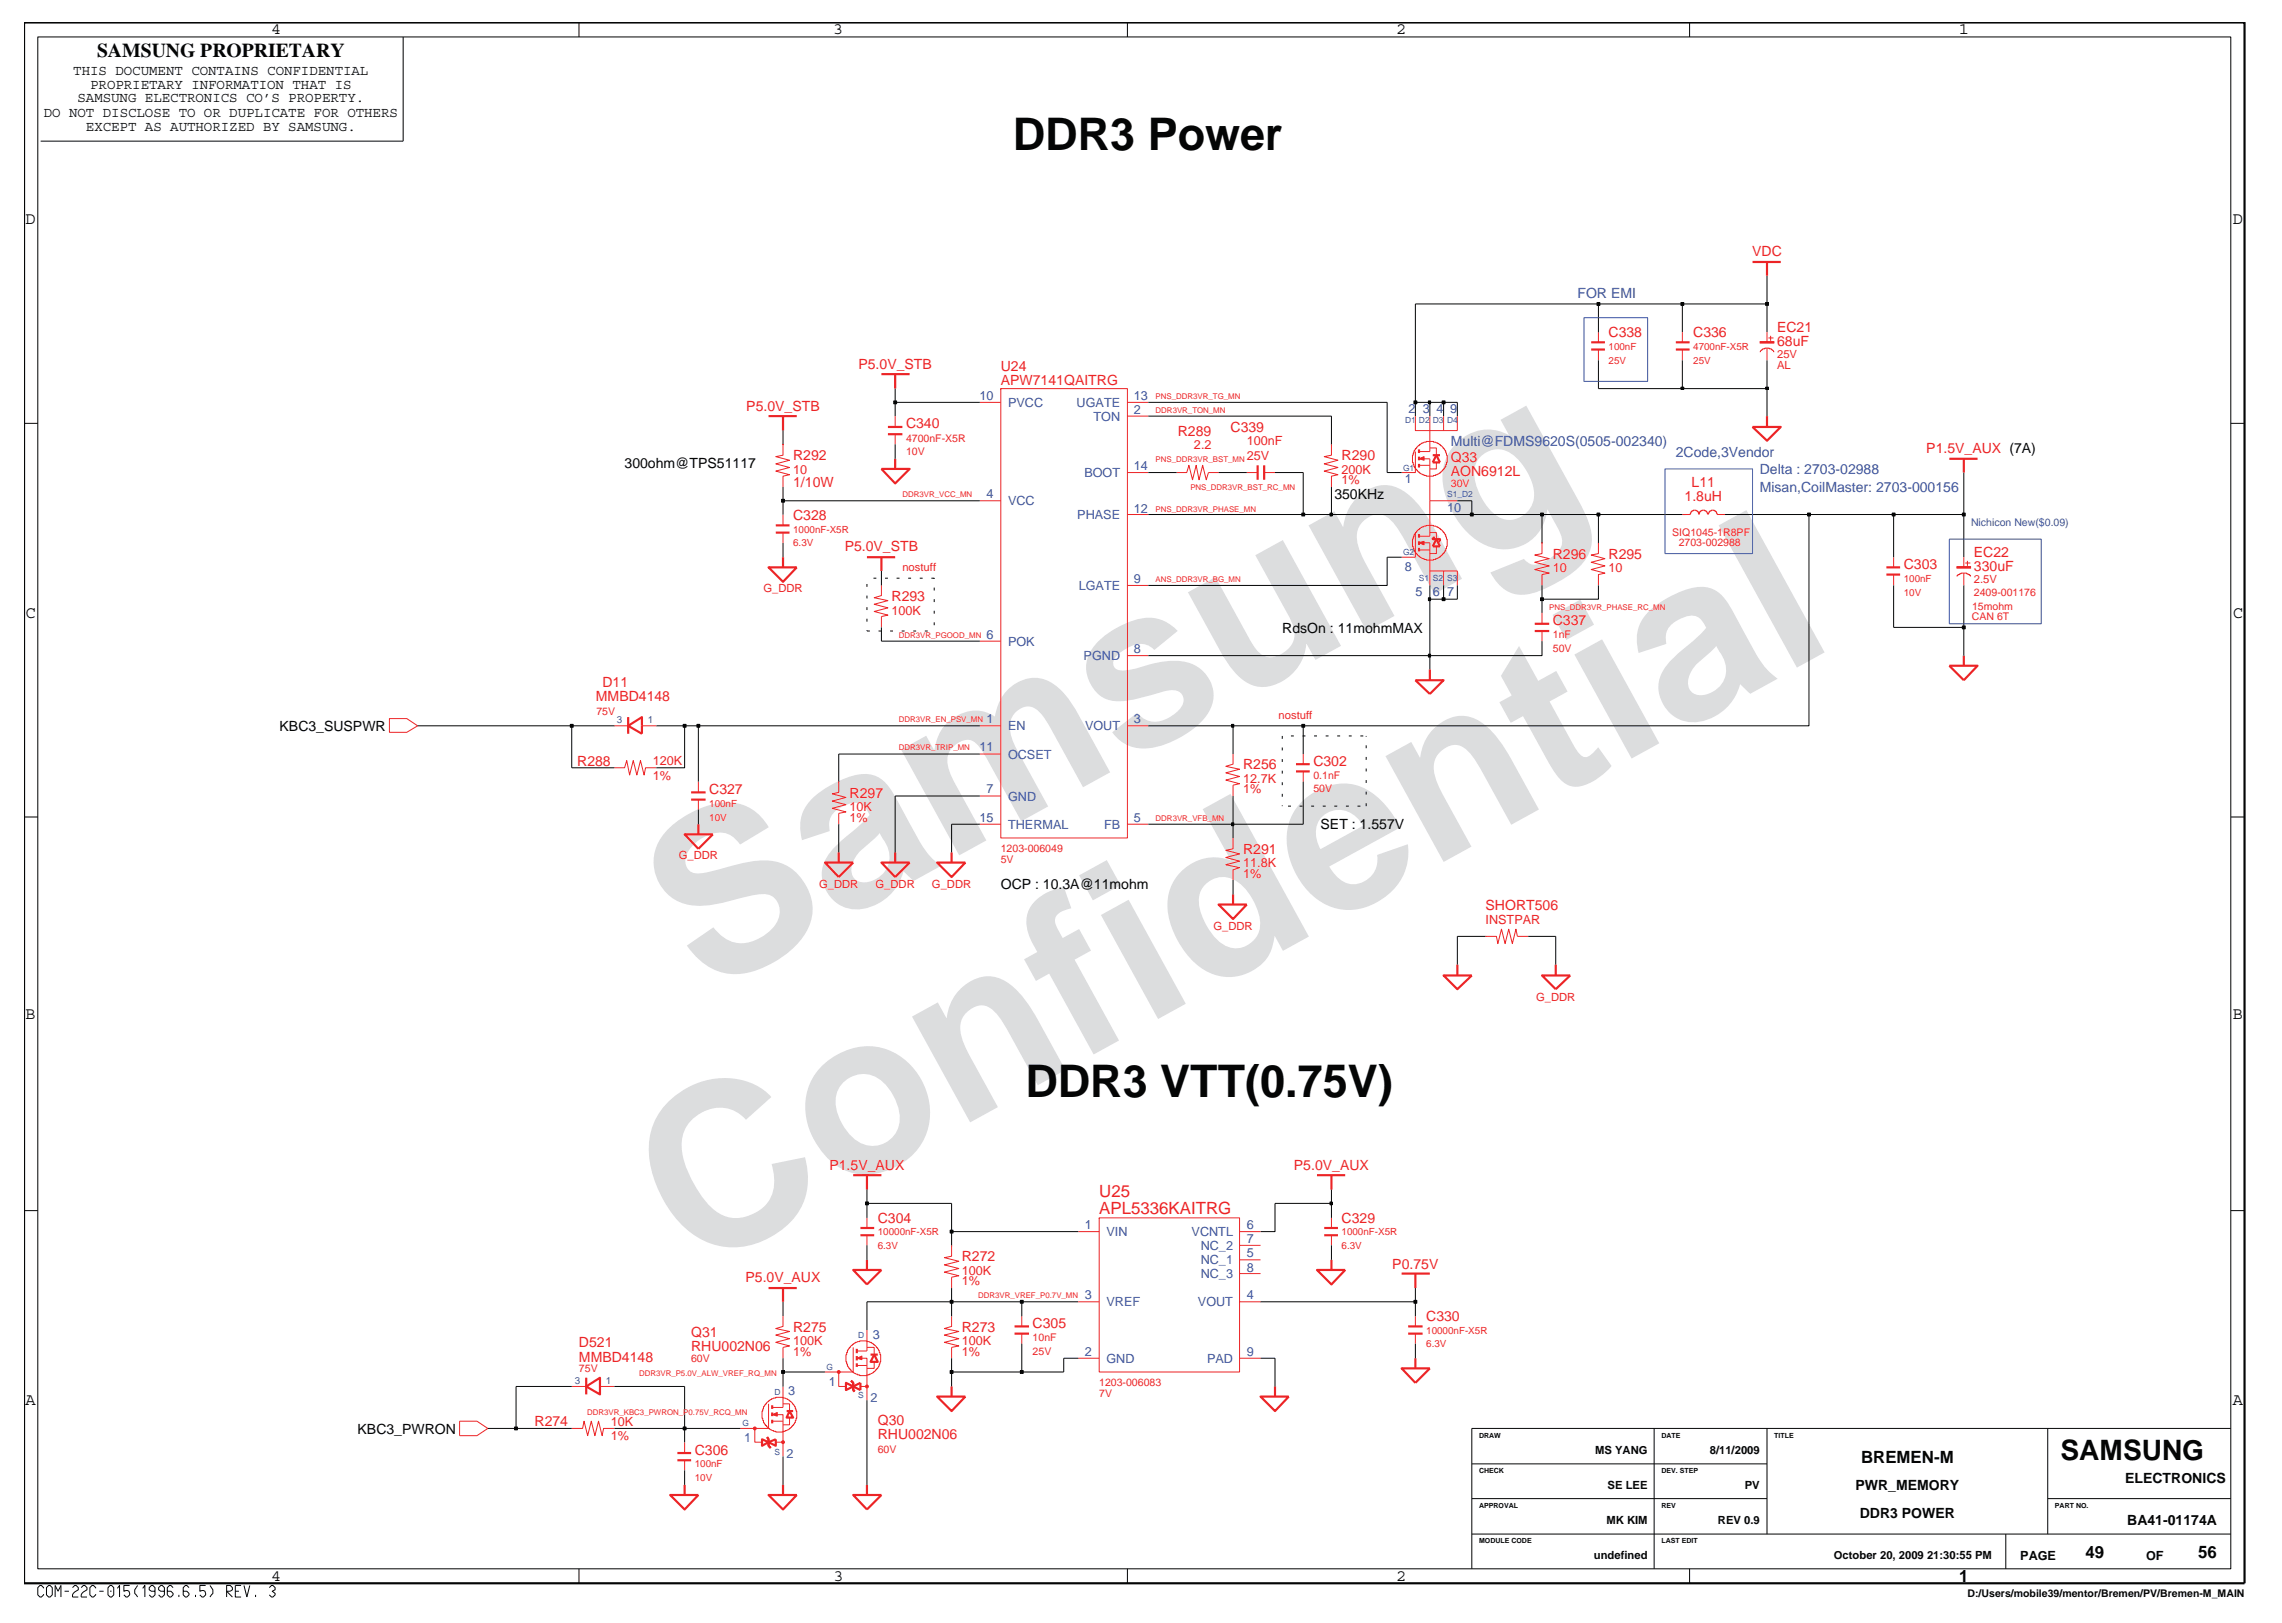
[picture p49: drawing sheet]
<svg xmlns="http://www.w3.org/2000/svg" width="267mm" height="190mm" viewBox="0 0 267 190" stroke-linecap="round" stroke-linejoin="round" font-family="sans-serif">
<defs><g id="words">
<g font-size="26.5" fill="#dcddde">
<text x="82.4" y="116.5" transform="rotate(-29 82.4 116.5)">Samsung</text>
<text x="81.1" y="149.2" transform="rotate(-29 81.1 149.2)">Confidential</text>
</g>
<g font-size="5.3" fill="#040505">
<text x="118.5" y="17.6">DDR3 Power</text>
<text x="120" y="128.3">DDR3 VTT(0.75V)</text>
</g>
<text font-size="3.3" fill="#040505" x="241.1" y="170.8">SAMSUNG</text>
<text font-size="2.3" fill="#040505" x="11.4" y="6.7">SAMSUNG PROPRIETARY</text>
<g font-size="2" fill="#040505">
<text x="31.8" y="4">4</text>
<text x="97.6" y="4">3</text>
<text x="163.4" y="4">2</text>
<text x="229.2" y="4">1</text>
<text x="3" y="26.2">D</text>
<text x="261.3" y="26.2">D</text>
<text x="3" y="72.3">C</text>
<text x="261.3" y="72.3">C</text>
<text x="3" y="119.2">B</text>
<text x="261.3" y="119.2">B</text>
<text x="3" y="164.4">A</text>
<text x="261.3" y="164.4">A</text>
<text x="217.8" y="171.2">BREMEN-M</text>
<text x="31.8" y="185">4</text>
<text x="97.6" y="185">3</text>
<text x="163.4" y="185">2</text>
<text x="229.3" y="185.1">1</text>
<text x="244" y="182.2">49</text>
<text x="257.2" y="182.2">56</text>
</g>
<g font-size="2" fill="#ec2426">
<text x="128.6" y="142.1">APL5336KAITRG</text>
<text x="128.6" y="140">U25</text>
</g>
<g font-size="1.6" fill="#040505">
<text x="8.6" y="8.8">THIS DOCUMENT CONTAINS CONFIDENTIAL</text>
<text x="9.1" y="12">SAMSUNG ELECTRONICS CO’S PROPERTY.</text>
<text x="10.5" y="10.4">PROPRIETARY INFORMATION THAT IS</text>
<text x="5.1" y="13.7">DO NOT DISCLOSE TO OR DUPLICATE FOR OTHERS</text>
<text x="10.1" y="15.3">EXCEPT AS AUTHORIZED BY SAMSUNG.</text>
<text x="73.1" y="54.7">300ohm@TPS51117</text>
<text x="156.1" y="58.3">350KHz</text>
<text x="150" y="74">RdsOn : 11mohmMAX</text>
<text x="32.7" y="85.5">KBC3_SUSPWR</text>
<text x="154.5" y="97">SET : 1.557V</text>
<text x="117.1" y="104">OCP : 10.3A@11mohm</text>
<text x="41.8" y="167.7">KBC3_PWRON</text>
<text x="248.7" y="173.5">ELECTRONICS</text>
<text x="217.1" y="174.3">PWR_MEMORY</text>
<text x="217.6" y="177.6">DDR3 POWER</text>
<text x="248.9" y="178.4">BA41-01174A</text>
</g>
<g font-size="1.6" fill="#ec2426">
<text x="205" y="30">VDC</text>
<text x="188.2" y="39.5">C338</text>
<text x="198.1" y="39.5">C336</text>
<text x="208" y="40.5">68uF</text>
<text x="208" y="38.9">EC21</text>
<text x="100.5" y="43.2">P5.0V_STB</text>
<text x="117.1" y="45">APW7141QAITRG</text>
<text x="117.1" y="43.4">U24</text>
<text x="87.3" y="48.1">P5.0V_STB</text>
<text x="92.8" y="53.9">R292</text>
<text x="106" y="50.1">C340</text>
<text x="137.8" y="51">R289</text>
<text x="144" y="50.6">C339</text>
<text x="157" y="53.9">R290</text>
<text x="225.4" y="53">P1.5V_AUX (7A)</text>
<text x="92.8" y="57">1/10W</text>
<text x="169.8" y="55.7">AON6912L</text>
<text x="169.8" y="54.1">Q33</text>
<text x="197.1" y="58.6">1.8uH</text>
<text x="198" y="57">L11</text>
<text x="92.8" y="60.8">C328</text>
<text x="98.8" y="64.5">P5.0V_STB</text>
<text x="181.7" y="65.4">R296</text>
<text x="188.2" y="65.4">R295</text>
<text x="231" y="65.2">EC22</text>
<text x="104.3" y="70.3">R293</text>
<text x="222.8" y="66.6">C303</text>
<text x="231" y="66.8">330uF</text>
<text x="181.7" y="73.2">C337</text>
<text x="69.7" y="82">MMBD4148</text>
<text x="70.5" y="80.4">D11</text>
<text x="67.5" y="89.6">R288</text>
<text x="153.7" y="89.6">C302</text>
<text x="83" y="92.9">C327</text>
<text x="99.4" y="93.3">R297</text>
<text x="145.5" y="90">R256</text>
<text x="145.5" y="99.9">R291</text>
<text x="173.8" y="106.4">SHORT506</text>
<text x="97.1" y="136.9">P1.5V_AUX</text>
<text x="151.4" y="136.9">P5.0V_AUX</text>
<text x="102.7" y="143.1">C304</text>
<text x="157" y="143.1">C329</text>
<text x="112.5" y="147.6">R272</text>
<text x="162.9" y="148.4">P0.75V</text>
<text x="87.2" y="150">P5.0V_AUX</text>
<text x="92.8" y="155.8">R275</text>
<text x="112.5" y="155.8">R273</text>
<text x="120.8" y="155.4">C305</text>
<text x="166.9" y="154.6">C330</text>
<text x="67.8" y="159.3">MMBD4148</text>
<text x="67.8" y="157.7">D521</text>
<text x="80.9" y="156.5">Q31</text>
<text x="80.9" y="158.1">RHU002N06</text>
<text x="62.6" y="166.9">R274</text>
<text x="102.7" y="166.7">Q30</text>
<text x="81.3" y="170.2">C306</text>
<text x="102.7" y="168.4">RHU002N06</text>
</g>
<g font-size="1.6" fill="#3a53a4">
<text x="184.6" y="34.9">FOR EMI</text>
<text x="169.8" y="52.2">Multi@FDMS9620S(0505-002340)</text>
<text x="196.1" y="53.4">2Code,3Vendor</text>
<text x="205.9" y="57.6">Misan,CoilMaster: 2703-000156</text>
<text x="205.9" y="55.5">Delta : 2703-02988</text>
</g>
<g font-size="1.5" fill="#3a53a4">
<text x="114.6" y="46.8">10</text>
<text x="118" y="47.6">PVCC</text>
<text x="126" y="47.6">UGATE</text>
<text x="132.7" y="46.8">13</text>
<text x="128" y="49.2">TON</text>
<text x="132.7" y="48.5">2</text>
<text x="164.8" y="48.3">2 3</text>
<text x="168.1" y="48.3">4 9</text>
<text x="115.4" y="58.3">4</text>
<text x="118" y="59.1">VCC</text>
<text x="126.9" y="55.8">BOOT</text>
<text x="132.7" y="60">12</text>
<text x="132.7" y="55">14</text>
<text x="164.4" y="56.6">1</text>
<text x="169.4" y="59.9">10</text>
<text x="126.1" y="60.7">PHASE</text>
<text x="126.2" y="69">LGATE</text>
<text x="132.7" y="68.2">9</text>
<text x="164.4" y="66.8">8</text>
<text x="165.6" y="69.7">5</text>
<text x="167.7" y="69.7">6 7</text>
<text x="115.4" y="74.7">6</text>
<text x="118" y="75.6">POK</text>
<text x="126.8" y="77.3">PGND</text>
<text x="132.7" y="76.4">8</text>
<text x="114.6" y="87.9">11</text>
<text x="115.4" y="84.6">1</text>
<text x="118" y="88.8">OCSET</text>
<text x="118" y="85.5">EN</text>
<text x="127" y="85.5">VOUT</text>
<text x="132.7" y="84.6">3</text>
<text x="115.4" y="92.8">7</text>
<text x="118" y="93.7">GND</text>
<text x="114.6" y="96.1">15</text>
<text x="118" y="97">THERMAL</text>
<text x="129.2" y="97">FB</text>
<text x="132.7" y="96.1">5</text>
<text x="127" y="143.8">1</text>
<text x="145.9" y="143.8">6</text>
<text x="129.5" y="144.6">VIN</text>
<text x="139.4" y="144.6">VCNTL</text>
<text x="140.5" y="146.3">NC_2</text>
<text x="140.5" y="149.6">NC_3</text>
<text x="140.5" y="147.9">NC_1</text>
<text x="145.9" y="147.1">5</text>
<text x="145.9" y="145.5">7</text>
<text x="145.9" y="148.8">8</text>
<text x="127" y="152">3</text>
<text x="129.5" y="152.9">VREF</text>
<text x="140.2" y="152.9">VOUT</text>
<text x="145.9" y="152">4</text>
<text x="102.1" y="156.6">3</text>
<text x="127" y="158.6">2</text>
<text x="129.5" y="159.5">GND</text>
<text x="141.2" y="159.5">PAD</text>
<text x="145.9" y="158.6">9</text>
<text x="92.2" y="163.2">3</text>
<text x="97" y="162.2">1</text>
<text x="101.9" y="164.1">2</text>
<text x="87.1" y="168.7">1</text>
<text x="92.1" y="170.6">2</text>
</g>
<g font-size="1.5" fill="#ec2426">
<text x="139.7" y="52.5">2.2</text>
<text x="145.9" y="53.8">25V</text>
<text x="145.9" y="52.1">100nF</text>
<text x="92.8" y="55.4">10</text>
<text x="157" y="56.7">1%</text>
<text x="157" y="55.4">200K</text>
<text x="104.3" y="71.9">100K</text>
<text x="181.7" y="66.9">10</text>
<text x="188.2" y="66.9">10</text>
<text x="76.4" y="89.5">120K</text>
<text x="76.4" y="91.2">1%</text>
<text x="99.4" y="94.9">10K</text>
<text x="145.5" y="91.6">12.7K</text>
<text x="145.5" y="92.8">1%</text>
<text x="99.4" y="96.1">1%</text>
<text x="145.5" y="101.5">11.8K</text>
<text x="145.5" y="102.7">1%</text>
<text x="173.8" y="108.1">INSTPAR</text>
<text x="112.5" y="149.1">100K</text>
<text x="112.5" y="150.4">1%</text>
<text x="92.8" y="158.6">1%</text>
<text x="92.8" y="157.4">100K</text>
<text x="112.5" y="158.6">1%</text>
<text x="112.5" y="157.4">100K</text>
<text x="71.5" y="166.8">10K</text>
<text x="71.5" y="168.5">1%</text>
</g>
<g font-size="1.5" fill="#040505">
<text x="236.4" y="182.5">PAGE</text>
<text x="251.1" y="182.5">OF</text>
</g>
<g font-size="1.3" fill="#ec2426">
<text x="208" y="41.9">25V</text>
<text x="208" y="43.2">AL</text>
<text x="89.3" y="69.3">G_DDR</text>
<text x="105.6" y="66.9">nostuff</text>
<text x="231" y="68.2">2.5V</text>
<text x="149.6" y="84.1">nostuff</text>
<text x="79.4" y="100.6">G_DDR</text>
<text x="95.8" y="103.9">G_DDR</text>
<text x="102.4" y="103.9">G_DDR</text>
<text x="109.1" y="103.9">G_DDR</text>
<text x="142" y="108.9">G_DDR</text>
<text x="179.7" y="117.1">G_DDR</text>
</g>
<g font-size="1.3" fill="#040505">
<text x="186.7" y="170.1">MS YANG</text>
<text x="200.1" y="170.1">8/11/2009</text>
<text x="188" y="178.3">MK KIM</text>
<text x="188.1" y="174.2">SE LEE</text>
<text x="201" y="178.3">REV 0.9</text>
<text x="204.2" y="174.2">PV</text>
<text x="186.5" y="182.4">undefined</text>
<text x="214.6" y="182.4">October 20, 2009 21:30:55 PM</text>
</g>
<g font-size="1.2" fill="#ec2426">
<text x="188.2" y="40.9">100nF</text>
<text x="198.1" y="40.9">4700nF-X5R</text>
<text x="188.2" y="42.6">25V</text>
<text x="198.1" y="42.6">25V</text>
<text x="106" y="51.7">4700nF-X5R</text>
<text x="106" y="53.3">10V</text>
<text x="169.8" y="57">30V</text>
<text x="92.8" y="62.3">1000nF-X5R</text>
<text x="92.8" y="63.9">6.3V</text>
<text x="195.7" y="62.7">SIQ1045-1R8PF</text>
<text x="196.4" y="63.9">2703-002988</text>
<text x="222.8" y="68.1">100nF</text>
<text x="222.8" y="69.7">10V</text>
<text x="230.8" y="71.4">15mohm</text>
<text x="231" y="69.7">2409-001176</text>
<text x="181.7" y="74.6">1nF</text>
<text x="181.7" y="76.3">50V</text>
<text x="230.8" y="72.6">CAN 6T</text>
<text x="69.8" y="83.7">75V</text>
<text x="83" y="94.4">100nF</text>
<text x="153.7" y="91.1">0.1nF</text>
<text x="153.7" y="92.7">50V</text>
<text x="83" y="96">10V</text>
<text x="117.1" y="100.9">5V</text>
<text x="117.1" y="99.7">1203-006049</text>
<text x="102.7" y="144.5">10000nF-X5R</text>
<text x="102.7" y="146.1">6.3V</text>
<text x="157" y="144.5">1000nF-X5R</text>
<text x="157" y="146.1">6.3V</text>
<text x="67.8" y="160.5">75V</text>
<text x="80.9" y="159.3">60V</text>
<text x="120.8" y="156.9">10nF</text>
<text x="120.8" y="158.5">25V</text>
<text x="166.9" y="156">10000nF-X5R</text>
<text x="166.9" y="157.7">6.3V</text>
<text x="128.6" y="163.4">7V</text>
<text x="128.6" y="162.2">1203-006083</text>
<text x="81.3" y="173.3">10V</text>
<text x="81.3" y="171.7">100nF</text>
<text x="102.7" y="170">60V</text>
</g>
<g font-size="1.2" fill="#3a53a4">
<text x="230.7" y="61.5">Nichicon New($0.09)</text>
<text x="72.2" y="84.6">3</text>
<text x="75.8" y="84.6">1</text>
<text x="67.3" y="161.9">3</text>
<text x="70.9" y="161.9">1</text>
</g>
<text font-size="1.2" fill="#040505" x="230.2" y="186.9">D:/Users/mobile39/mentor/Bremen/PV/Bremen-M_MAIN</text>
<g font-size="1" fill="#3a53a4">
<text x="164.4" y="49.5">D1 D2 D3 D4</text>
<text x="164.2" y="55.1">G1</text>
<text x="169.4" y="58.1">S1_D2</text>
<text x="164.2" y="64.9">G2</text>
<text x="166.1" y="68">S1</text>
<text x="167.7" y="68">S2 S3</text>
<text x="96.7" y="160.3">G</text>
<text x="100.4" y="156.6">D</text>
<text x="86.9" y="166.9">G</text>
<text x="90.6" y="163.2">D</text>
<text x="100.4" y="163.6">S</text>
<text x="90.6" y="170.2">S</text>
</g>
<g font-size=".9" fill="#ec2426">
<text x="135.2" y="46.7">PNS_DDR3VR_TG_MN</text>
<text x="135.2" y="48.3">DDR3VR_TON_MN</text>
<text x="105.6" y="58.2">DDR3VR_VCC_MN</text>
<text x="135.2" y="59.9">PNS_DDR3VR_PHASE_MN</text>
<text x="135.2" y="54.1">PNS_DDR3VR_BST_MN</text>
<text x="139.3" y="57.3">PNS_DDR3VR_BST_RC_MN</text>
<text x="135.2" y="68.1">ANS_DDR3VR_BG_MN</text>
<text x="181.3" y="71.4">PNS_DDR3VR_PHASE_RC_MN</text>
<text x="105.2" y="74.6">DDR3VR_PGOOD_MN</text>
<text x="105.2" y="87.8">DDR3VR_TRIP_MN</text>
<text x="105.2" y="84.5">DDR3VR_EN_PSV_MN</text>
<text x="135.2" y="96">DDR3VR_VFB_MN</text>
<text x="114.5" y="151.9">DDR3VR_VREF_P0.7V_MN</text>
<text x="74.8" y="161">DDR3VR_P5.0V_ALW_VREF_RQ_MN</text>
<text x="68.7" y="165.5">DDR3VR_KBC3_PWRON_P0.75V_RCQ_MN</text>
</g>
<g font-size=".8" fill="#040505">
<text x="173.1" y="172.3">CHECK</text>
<text x="173.1" y="168.3">DRAW</text>
<text x="194.4" y="172.3">DEV. STEP</text>
<text x="194.4" y="168.3">DATE</text>
<text x="207.6" y="168.3">TITLE</text>
<text x="173.1" y="176.5">APPROVAL</text>
<text x="194.4" y="176.5">REV</text>
<text x="240.5" y="176.5">PART NO.</text>
<text x="173.1" y="180.6">MODULE CODE</text>
<text x="194.4" y="180.6">LAST EDIT</text>
</g>
</g></defs>
<g fill="none" stroke="#ec2426" stroke-width=".25">
<path d="M196.1 40.9h1.6M196.1 40.1h1.6M166.1 62.5v.4M166.1 63.3v.5M166.1 64.1v.4M168.1 63.1l.4 .8h-.8zM80.9 93.6h1.7M80.9 92.7h1.7M89.9 150.7h3.3M91.6 150.7v1.6M118.7 155.2h1.7M118.7 156h1.7"/>
<path d="M78.4 174.9h3.3l-1.6 1.7zM80.1 173.7v1.2M89.9 174.9h3.3l-1.6 1.7zM91.6 173.7v1.2M99.8 174.9h3.3l-1.7 1.7zM101.4 173.7v1.2"/>
</g>
<g fill="none" stroke="#ec2426" stroke-width=".12">
<path d="M196.9 38.9v1.2M196.9 40.9v1.3M165.6 62.3v2.9h-1.6M166.1 64.4h1.2M167.3 62.3h.8v.8M168.1 63.9v.9h-.8M187 63.6v-.1v1.3l-.8 .1 1.6 .5-1.6 .4 1.6 .4-1.6 .4 1.6 .5-.8 .1v1.3M71.9 89.8h1.2l.2-.8 .4 1.7 .4-1.7 .4 1.7 .4-1.7 .5 1.7 .1-.9h1.3M81.7 91.4v1.3M81.7 93.6v1.1M144.3 98v1.3l-.9 .2 1.7 .4-1.7 .4 1.7 .5-1.7 .4 1.7 .3-.8 .3v1.2M91.6 154v1.2l-.8 .3 1.6 .3-1.6 .4 1.6 .4-1.6 .5 1.6 .4-.8 .2v1.2"/>
<path d="M119.6 154v1.2M119.6 156v1.2M66.9 167.1h1.3l.1-.8 .5 1.7 .4-1.7 .4 1.7 .4-1.7 .5 1.7 .1-.9h1.3"/>
</g>
<path d="M166.1 63.5l.5-.2v.5z" fill="#ec2426"/>
<path d="M165.8 52.3l.3-.3 .3-.1v-.1h.2a2.19 2.19 0 0 1 1.7 0v.1l.2 .1 .1 .2 .2 .1 .3 .5h.1v.2h.1v.3h.1v.8h-.1v.3h-.1v.2h-.1l-.3 .4-.2 .2-.1 .2-.5 .1v.1h-.3v.1h-.8v-.1h-.3v-.1l-.5-.1v-.1l-.5-.4-.1-.3v-.2h-.1v-.3h-.1v-.8h.1v-.3h.1v-.2zM166.1 54.4h1.2M167.3 48.7v4.1h-1.2M167.3 58.6v4.1h-1.2M167.3 52.4h.8v.9M168.1 54.1v.8h-.8M166.1 63.5l.5-.2v.5zM166.5 63.5h.8v5M167.3 66.8h3.2v1.7M168.9 66.8v1.7" fill="none" stroke="#ec2426" stroke-width=".12"/>
<path d="M166.1 52.6v.4M166.1 53.4v.5M166.1 54.3v.4M168.1 53.3l.4 .8h-.8zM167.9 62.9h-.2v.2h.8v.2h-.2" fill="none" stroke="#ec2426" stroke-width=".25"/>
<path d="M166.1 53.7l.5-.3v.5z" fill="#ec2426"/>
<g fill="none" stroke="#ec2426" stroke-width=".12">
<path d="M91.6 52.1v-.1v1.3l-.8 .1 1.6 .5-1.6 .4 1.6 .4-1.6 .4 1.6 .4-.8 .2v1.3M114.7 47.1h2.4M114.7 58.6h2.4M117.1 45.5h14.8v52.5h-14.8zM117.1 45.5v.1M131.9 48.7h2.5M131.9 47.1h2.5M131.9 55.3h2.5M137.7 55.3h1.2l.2-.9 .4 1.7 .5-1.7 .3 1.7 .4-1.7 .5 1.7 .2-.8h1.2M155.8 52.1v-.1v1.3l-.8 .1 1.6 .5-1.6 .4 1.6 .4-1.6 .4 1.6 .4-.8 .2v1.3M165.6 52.8v2.5h-1.6M165.6 48.7v1.7h4.9v-1.7"/>
<path d="M166.1 53.7l.5-.3v.5zM166.5 53.7h.8v4.9h3.2M168.9 48.7v1.7M91.6 60.2v1.3M91.6 62.3v1.2M103.1 68.5v1.2l-.8 .2 1.6 .4-1.6 .4 1.6 .4-1.6 .4 1.6 .5-.8 .1v1.3M114.7 75h2.4M131.9 60.2h2.5M131.9 76.7h2.5M131.9 68.5h2.5M165.6 62.3l.2-.1 .3-.4 .3-.1v-.1h.2a2.18 2.18 0 0 1 1.7 0v.1a1.56 1.56 0 0 1 .8 .9h.1v.2h.1v.3h.1v.8h-.1v.3h-.1v.2h-.1l-.1 .3-.5 .4v.1l-.5 .2v.1h-.3h-.8h-.3v-.1l-.5-.2-.2-.3-.3-.2-.1-.3v-.2h-.1v-.3h-.1v-.8h.1v-.3h.1v-.2zM221.6 65.2v1.2"/>
<path d="M221.6 67.2v1.3M45.6 84.1h2l1.3 .8-1.3 .8h-2zM114.7 88.2h2.4M114.7 96.4h2.4M114.7 84.9h2.4M114.7 93.1h2.4M131.9 96.4h2.5M131.9 84.9h2.5M144.3 88.2v1.2l-.9 .3 1.7 .3-1.7 .4 1.7 .5-1.7 .4 1.7 .4-.8 .2v1.2M173.9 109.6h-.1h1.3l.2 .8 .4-1.7 .4 1.7 .4-1.7 .5 1.7 .4-1.7 .2 .9h1.2M99.5 157.6l.3-.4 .3-.1h.2a1.79 1.79 0 0 1 1.5 0h.2a1.56 1.56 0 0 1 .8 .9h.1v.2h.1v.3h.1v.8h-.1v.3h-.1v.3h-.1l-.1 .2-.5 .5-.5 .2v.1h-.3v.1h-.8v-.1h-.3v-.1h-.1l-.5-.4-.3-.3h-.1l-.1-.2v-.3h-.1v-.3h-.1v-.8h.1v-.3h.1v-.2zM100.3 159.8h1.1"/>
<path d="M101.4 157.7h.9v.8M101.4 155.6v2.5h-1.1M102.3 159.3v.8h-.9M111.4 145.8v-.1v1.3l-.9 .2 1.7 .4-1.7 .4 1.7 .4-1.7 .4 1.7 .5-.8 .1v1.3M126.2 144.1h2.4M126.2 158.9h2.4M126.2 152.3h2.4M128.6 142.5h16.5v18h-16.5zM128.6 142.5v.1M145.1 145.7h2.4M145.1 149h2.4M145.1 144.1h2.4"/>
<path d="M145.1 152.3h2.4M145.1 158.9h2.4M145.1 147.4h2.4M155.8 142.5v1.2M155.8 144.5v1.2"/>
</g>
<g fill="none" stroke="#ec2426" stroke-width=".25">
<path d="M167.7 53.3h.8M90.8 61.5h1.6M90.8 62.3h1.6M220.7 67.2h1.7M220.7 66.4h1.7M99.8 137.5h3.3M101.4 137.5v1.7M154.1 137.5h3.3M155.8 137.5v1.7M100.3 157.8v.5M100.3 158.7v.5M100.3 159.5v.4"/>
<path d="M154.1 148.6h3.3l-1.6 1.7zM155 143.7h1.6M155 144.5h1.6M155.8 147.4v1.2M164 149h3.3M165.6 149v1.7M165.6 158.9v1.2M99.8 162.2l.9-.4v.8zM147.5 163.4h3.3l-1.6 1.7zM149.2 162.2v1.2M164 160.1h3.3l-1.7 1.7z"/>
</g>
<path d="M100.3 158.9l.6-.2v.4z" fill="#ec2426"/>
<path d="M99.8 157.7v2.8h-3.3M100.3 158.9l.6-.2v.4zM100.7 158.9h.7v4.9" fill="none" stroke="#ec2426" stroke-width=".12"/>
<path d="M101.9 158.5h.8M102.3 158.5l.4 .8h-.8zM99.6 161.5l.2 .3v.8l.2 .2" fill="none" stroke="#ec2426" stroke-width=".25"/>
<circle cx="101.4" cy="162.2" r=".17" fill="#ec2426"/>
<circle cx="101.4" cy="162.2" r=".17" fill="none" stroke="#ec2426" stroke-width=".12"/>
<circle cx="98.1" cy="160.5" r=".17" fill="#ec2426"/>
<g fill="none" stroke="#ec2426" stroke-width=".12">
<path d="M206.8 38.9v1.2M206.9 39.5h.6M207.2 39.3v.6M104.8 48.7v1.3M104.8 50.8v1.2M145.9 55.3h1.3M147.9 55.3h1.3M205.9 41.2l.4-.4h.2v-.1l.8 .1 .3 .4M206.8 40.7v1.5M180.4 63.6v-.1v1.3l-.8 .1 1.7 .5-1.7 .4 1.7 .4-1.7 .4 1.7 .5-.9 .1v1.3M180.4 71.7v1.3M180.4 73.8v1.2"/>
<path d="M196.9 60.2h.9l.1-.3 .2-.1v-.1l.5 .1 .1 .2h.1v.2v-.2h.1l.1-.2 .5-.1v.1l.2 .1 .1 .3M199.9 60.2l.1-.3 .3-.1v-.1l.5 .1v.2h.1v.2h1M229 67.4l.1-.1v-.1l.4-.1h.6h.2v.1h.2v.1l.2 .1M229.8 65.2v1.2M229.8 67.1v1.4M230 65.9h.6M230.2 65.6v.6M71.9 84.9h1.6M73.5 83.9v1.7M75.1 84.9h1.7M98.1 91.5v-.1v1.3l-.7 .2 1.6 .4-1.6 .4 1.6 .5-1.6 .4 1.6 .4-.9 .2v1.2M152.5 88.2v1.2"/>
<path d="M152.5 90.3v1.1M101.4 142.5v1.2M101.4 144.5v1.2M111.4 154v1.2l-.9 .3 1.7 .3-1.7 .4 1.7 .4-1.7 .5 1.7 .4-.8 .2v1.2M165.6 154v1.2M165.6 156v1.2M66.9 162.2h1.7M68.6 161.2v1.7M70.2 162.2h1.7M80.1 168.7v1.3M80.1 170.9v1.1M89.5 164.3h.2l.3-.5 .3-.1h.1a2.18 2.18 0 0 1 1.7 0 1.55 1.55 0 0 1 .9 .9h.1l.1 .5v.9l-.1 .5h-.1l-.1 .2-.5 .4v.1l-.5 .2v.1h-.3v.1h-.8v-.1h-.3v-.1l-.5-.2v-.1l-.5-.4-.1-.2h-.1v-.5h-.1v-.9h.1v-.5h.1z"/>
<path d="M90.4 166.3h1.2M91.6 162.2v2.5h-1.2M91.6 164.3h.8v.8M92.4 165.9v.8h-.8M98.1 160.5v1.7h.9M100.7 162.2h.7"/>
<circle cx="98.1" cy="160.5" r=".17"/>
</g>
<g fill="none" stroke="#ec2426" stroke-width=".25">
<path d="M205.1 30.7h3.3M206.8 30.7v1.6M89.9 48.7h3.3M91.6 48.7v1.7M103.1 54.9h3.3l-1.6 1.7zM103.1 43.8h3.3M103.9 50.8h1.7M103.9 50h1.7M104.8 43.8v1.7M104.8 53.7v1.2M147.2 54.4v1.7M147.9 54.4v1.7"/>
<path d="M205.9 40.1h1.7M228.1 53.7h3.3M229.8 53.7v1.6M89.9 66.4h3.3l-1.6 1.7zM91.6 65.2v1.2M179.6 73.8h1.7M179.6 73h1.7M228.1 77.9h3.3l-1.6 1.7zM229 66.4h1.7M229.8 76.7v1.2M73.5 83.9v2M73.5 84.9l1.6-1v2z"/>
<path d="M80.1 97.6h3.3l-1.7 1.7zM81.7 96.4v1.2M104.8 99.7v1.2M151.7 89.4h1.6M151.7 90.3h1.6M103.1 100.9h3.3l-1.6 1.7zM142.6 105.8h3.3l-1.6 1.7zM144.3 104.7v1.1M168.9 114.1h3.3l-1.7 1.6zM170.5 112.9v1.2M180.4 114.1h3.3l-1.6 1.6zM182.1 112.9v1.2"/>
<path d="M99.8 148.6h3.3l-1.7 1.7zM100.7 143.7h1.6M100.7 144.5h1.6M101.4 147.4v1.2M164.8 155.2h1.7M164.8 156h1.7M68.6 161.2v2M68.6 162.2l1.6-1v2zM79.3 170h1.6M79.3 170.9h1.6M89.9 168.7l.9-.3v.8zM90.4 164.4v.5"/>
<path d="M90.4 165.3v.4M90.4 166.1v.4M99 161.8l.8 .4-.8 .4zM99.6 161.5l.2 .3v.8l.2 .2M109.7 163.4h3.3l-1.6 1.7zM111.4 162.2v1.2"/>
</g>
<path d="M90.4 165.5l.6-.2v.4z" fill="#ec2426"/>
<path d="M89.9 164.3v2.8h-3.3M90.4 165.5l.6-.2v.4zM90.8 165.5h.8v4.9" fill="none" stroke="#ec2426" stroke-width=".12"/>
<path d="M89.8 168.2l.1 .2v.8l.3 .2M92.1 165.1h.7M92.4 165.1l.4 .8h-.7z" fill="none" stroke="#ec2426" stroke-width=".25"/>
<circle cx="91.6" cy="168.7" r=".17" fill="#ec2426"/>
<circle cx="91.6" cy="168.7" r=".17" fill="none" stroke="#ec2426" stroke-width=".12"/>
<circle cx="88.3" cy="167.1" r=".17" fill="#ec2426"/>
<g fill="none" stroke="#ec2426" stroke-width=".12">
<path d="M187 38.9v1.2M187 40.9v1.3M53.8 166.3h2l1.3 .8-1.3 .9h-2zM88.3 167.1v1.6h.9M90.8 168.7h.8"/>
<circle cx="88.3" cy="167.1" r=".17"/>
</g>
<g fill="none" stroke="#ec2426" stroke-width=".25">
<path d="M186.2 40.9h1.6M186.2 40.1h1.6M205.1 50h3.3l-1.6 1.6zM206.8 48.7v1.3M101.4 65.2h3.4M103.1 65.2v1.6M165.6 79.6h3.3l-1.6 1.6zM167.3 78.3v1.3M98.1 99.7v1.2M111.4 99.7v1.2M96.5 100.9h3.3l-1.7 1.7zM109.7 100.9h3.3l-1.6 1.7z"/>
<path d="M89.2 168.4l.7 .3-.7 .5zM89.8 168.2l.1 .2v.8l.3 .2"/>
</g>
<path d="M57.1 167.1h3.3M80.1 167.1v1.6M80.1 172v1.7M91.6 170.4v3.3M101.4 163.8v9.9" fill="none" stroke="#040505" stroke-width=".12"/>
<path d="M60.2 167h.4v.3h-.4z" fill="#040505"/>
<path d="M60.2 167h.4v.3h-.4zM60.4 162.2v4.9h6.5M71.9 167.1h8.2" fill="none" stroke="#040505" stroke-width=".12"/>
<path d="M79.9 167h.4v.3h-.4z" fill="#040505"/>
<path d="M149.2 158.9v3.3M60.4 162.2h6.5M71.9 162.2h8.2v4.9h6.5M79.9 167h.4v.3h-.4zM91.6 160.5v1.7M111.4 160.5v1.7" fill="none" stroke="#040505" stroke-width=".12"/>
<path d="M91.5 160.4h.3v.3h-.3z" fill="#040505"/>
<path d="M91.6 158.9v1.6h4.9M91.5 160.4h.3v.3h-.3z" fill="none" stroke="#040505" stroke-width=".12"/>
<path d="M111.2 160.4h.3v.3h-.3z" fill="#040505"/>
<path d="M111.4 158.9v1.6h8.2M111.2 160.4h.3v.3h-.3z" fill="none" stroke="#040505" stroke-width=".12"/>
<path d="M119.4 160.4h.3v.3h-.3z" fill="#040505"/>
<path d="M91.6 152.3v1.7M111.4 154v-1.7h-10v3.3M119.6 157.2v3.3h4.9v-1.6h1.7M119.6 152.3v1.7M147.5 158.9h1.7M165.6 152.3v1.7M165.6 157.2v1.7M119.4 160.4h.3v.3h-.3z" fill="none" stroke="#040505" stroke-width=".12"/>
<path d="M111.2 152.2h.3v.3h-.3z" fill="#040505"/>
<path d="M111.2 152.2h.3v.3h-.3zM111.4 150.7v1.6h8.2" fill="none" stroke="#040505" stroke-width=".12"/>
<path d="M119.4 152.2h.3v.3h-.3z" fill="#040505"/>
<path d="M119.4 152.2h.3v.3h-.3zM119.6 152.3h6.6M147.5 152.3h18.1" fill="none" stroke="#040505" stroke-width=".12"/>
<path d="M165.5 152.2h.3v.3h-.3z" fill="#040505"/>
<path d="M101.4 145.7v1.7M111.4 144.1v1.6M155.8 145.7v1.7M165.5 152.2h.3v.3h-.3zM165.6 150.7v1.6" fill="none" stroke="#040505" stroke-width=".12"/>
<path d="M111.2 143.9h.3v.4h-.3z" fill="#040505"/>
<path d="M101.4 140.8v1.7M111.2 143.9h.3v.4h-.3zM111.4 140.8v3.3h14.8M149.2 140.8v3.3h-1.7M155.8 140.8v1.7" fill="none" stroke="#040505" stroke-width=".12"/>
<path d="M101.3 140.6h.3v.4h-.3z" fill="#040505"/>
<path d="M101.4 139.2v1.6h10M101.3 140.6h.3v.4h-.3zM149.2 140.8h6.6" fill="none" stroke="#040505" stroke-width=".12"/>
<path d="M155.6 140.6h.3v.4h-.3z" fill="#040505"/>
<path d="M81.7 94.7v1.7M98.1 96.4v3.3M104.8 93.1v6.6M114.7 96.4h-3.3v3.3M134.4 96.4h9.9v1.6M144.3 103v1.7M173.8 109.6h-3.3v3.3M178.8 109.6h3.3v3.3M155.8 139.2v1.6M155.6 140.6h.3v.4h-.3z" fill="none" stroke="#040505" stroke-width=".12"/>
<path d="M144.1 96.3h.3v.3h-.3z" fill="#040505"/>
<path d="M48.9 84.9h18v4.9h5M80.1 84.9v4.9h-3.3M81.7 84.9v6.5M104.8 93.1h9.9M114.7 88.2h-16.6v3.2M144.1 96.3h.3v.3h-.3zM144.3 84.9v3.3M152.5 91.4v5h-8.2v-3.3M152.5 84.9v3.3" fill="none" stroke="#040505" stroke-width=".12"/>
<path d="M66.7 84.8h.4v.3h-.4z" fill="#040505"/>
<path d="M66.7 84.8h.4v.3h-.4zM66.9 84.9h5M76.8 84.9h3.3" fill="none" stroke="#040505" stroke-width=".12"/>
<path d="M79.9 84.8h.4v.3h-.4z" fill="#040505"/>
<path d="M79.9 84.8h.4v.3h-.4zM80.1 84.9h1.6" fill="none" stroke="#040505" stroke-width=".12"/>
<path d="M81.6 84.8h.3v.3h-.3z" fill="#040505"/>
<path d="M81.6 84.8h.3v.3h-.3zM81.7 84.9h33M134.4 84.9h9.9" fill="none" stroke="#040505" stroke-width=".12"/>
<path d="M144.1 84.8h.3v.3h-.3z" fill="#040505"/>
<path d="M144.1 84.8h.3v.3h-.3zM144.3 84.9h8.2" fill="none" stroke="#040505" stroke-width=".12"/>
<path d="M152.3 84.8h.4v.3h-.4z" fill="#040505"/>
<path d="M134.4 76.7h32.9v1.6M211.7 60.2v24.7h-59.2M152.3 84.8h.4v.3h-.4z" fill="none" stroke="#040505" stroke-width=".12"/>
<path d="M167.2 76.5h.2v.4h-.2z" fill="#040505"/>
<path d="M103.1 73.4v1.6h11.6M167.2 76.5h.2v.4h-.2zM167.3 70.1v6.6h13.1v-1.7M221.6 68.5v4.9h8.2v3.3" fill="none" stroke="#040505" stroke-width=".12"/>
<path d="M229.6 73.2h.4v.4h-.4z" fill="#040505"/>
<path d="M180.4 70.1v1.6M229.6 73.2h.4v.4h-.4zM229.8 68.5v4.9" fill="none" stroke="#040505" stroke-width=".12"/>
<path d="M167.2 69.9h.2v.4h-.2z" fill="#040505"/>
<path d="M167.2 69.9h.2v.4h-.2zM167.3 68.5v1.6h1.6" fill="none" stroke="#040505" stroke-width=".12"/>
<path d="M168.8 69.9h.3v.4h-.3z" fill="#040505"/>
<path d="M168.8 69.9h.3v.4h-.3zM168.9 68.5v1.6h1.6v-1.6" fill="none" stroke="#040505" stroke-width=".12"/>
<path d="M180.3 69.9h.3v.4h-.3z" fill="#040505"/>
<path d="M91.6 58.6v1.6M91.6 63.5v1.7M103.1 66.8v1.7M134.4 60.2h18.1M164 65.2h-1.7v3.3h-27.9M180.3 69.9h.3v.4h-.3zM180.4 68.5v1.6h6.6v-1.6M180.4 60.2v3.3M187 60.2v3.3M221.6 60.2v5M229.8 60.2v5" fill="none" stroke="#040505" stroke-width=".12"/>
<path d="M152.3 60h.4v.4h-.4z" fill="#040505"/>
<path d="M152.5 55.3v4.9h3.3M152.3 60h.4v.4h-.4z" fill="none" stroke="#040505" stroke-width=".12"/>
<path d="M155.6 60h.3v.4h-.3z" fill="#040505"/>
<path d="M155.8 57v3.2h16.4M155.6 60h.3v.4h-.3z" fill="none" stroke="#040505" stroke-width=".12"/>
<path d="M172.1 60h.3v.4h-.3z" fill="#040505"/>
<path d="M172.2 58.6v1.6h8.2M172.1 60h.3v.4h-.3z" fill="none" stroke="#040505" stroke-width=".12"/>
<path d="M180.3 60h.3v.4h-.3z" fill="#040505"/>
<path d="M180.3 60h.3v.4h-.3zM180.4 60.2h6.6" fill="none" stroke="#040505" stroke-width=".12"/>
<path d="M186.9 60h.3v.4h-.3z" fill="#040505"/>
<path d="M186.9 60h.3v.4h-.3zM187 60.2h9.9M201.9 60.2h9.8" fill="none" stroke="#040505" stroke-width=".12"/>
<path d="M211.5 60h.4v.4h-.4z" fill="#040505"/>
<path d="M211.5 60h.4v.4h-.4zM211.7 60.2h9.9" fill="none" stroke="#040505" stroke-width=".12"/>
<path d="M221.4 60h.4v.4h-.4z" fill="#040505"/>
<path d="M221.4 60h.4v.4h-.4zM221.6 60.2h8.2" fill="none" stroke="#040505" stroke-width=".12"/>
<path d="M229.6 60h.4v.4h-.4z" fill="#040505"/>
<path d="M229.8 55.3v4.9M229.6 60h.4v.4h-.4z" fill="none" stroke="#040505" stroke-width=".12"/>
<path d="M91.5 58.4h.3v.4h-.3z" fill="#040505"/>
<g fill="none" stroke="#040505" stroke-width=".12">
<path d="M91.5 58.4h.3v.4h-.3zM91.6 50.4v1.6M91.6 57v1.6h23.1M104.8 47.1v1.6M104.8 52v1.7M134.4 48.7h21.4v3.3M134.4 55.3h3.3M142.6 55.3h3.3M149.2 55.3h3.3M162.3 47.1v8.2h1.7M165.6 47.1v1.6M167.3 47.1v1.6"/>
<path d="M168.9 47.1v1.6M170.5 58.6h1.7M170.5 47.1v1.6M206.8 45.5v3.2"/>
</g>
<path d="M104.6 46.9h.3v.3h-.3z" fill="#040505"/>
<path d="M104.6 46.9h.3v.3h-.3zM104.8 45.5v1.6h9.9M134.4 47.1h27.9" fill="none" stroke="#040505" stroke-width=".12"/>
<path d="M165.5 46.9h.3v.3h-.3z" fill="#040505"/>
<path d="M165.6 35.6v11.5h1.7M165.5 46.9h.3v.3h-.3z" fill="none" stroke="#040505" stroke-width=".12"/>
<path d="M167.2 46.9h.2v.3h-.2z" fill="#040505"/>
<path d="M167.2 46.9h.2v.3h-.2zM167.3 47.1h1.6" fill="none" stroke="#040505" stroke-width=".12"/>
<path d="M168.8 46.9h.3v.3h-.3z" fill="#040505"/>
<path d="M168.8 46.9h.3v.3h-.3zM168.9 47.1h1.6M187 42.2v3.3h9.9" fill="none" stroke="#040505" stroke-width=".12"/>
<path d="M196.7 45.3h.3v.3h-.3z" fill="#040505"/>
<path d="M196.7 45.3h.3v.3h-.3zM196.9 42.2v3.3h9.9" fill="none" stroke="#040505" stroke-width=".12"/>
<path d="M206.6 45.3h.3v.3h-.3z" fill="#040505"/>
<path d="M165.6 35.6h21.4v3.3M196.9 35.6v3.3M206.8 35.6v3.3M206.6 45.3h.3v.3h-.3zM206.8 42.2v3.3" fill="none" stroke="#040505" stroke-width=".12"/>
<path d="M186.9 35.4h.3v.3h-.3z" fill="#040505"/>
<path d="M186.9 35.4h.3v.3h-.3zM187 35.6h9.9" fill="none" stroke="#040505" stroke-width=".12"/>
<path d="M196.7 35.4h.3v.3h-.3z" fill="#040505"/>
<path d="M196.7 35.4h.3v.3h-.3zM196.9 35.6h9.9" fill="none" stroke="#040505" stroke-width=".12"/>
<path d="M206.6 35.4h.3v.3h-.3z" fill="#040505"/>
<g fill="none" stroke="#040505" stroke-width=".12">
<path d="M4.4 4.3h256.6v179.3h-256.6zM47.2 4.3v12.2h-42.4M67.8 2.6v1.7M131.9 2.6v1.7M197.7 2.6v1.7M206.6 35.4h.3v.3h-.3zM206.8 32.3v3.3M2.8 49.5h1.6M261 49.5h1.7M101.4 73.7v.1h.4M101.4 68.3v.4M101.4 69.7v.3"/>
<path d="M101.4 71v.4M101.4 72.4v.3M102.2 67.7h.4M102.8 73.8h.3M103.6 67.7h.3M104.2 73.8h.3M104.9 67.7h.4M105.5 73.8h.4M106.3 67.7h.3M106.9 73.8h.3M107.6 67.7h.4M108.2 73.8h.4"/>
<path d="M109 67.7h.3M109.3 68.8v.3M109.3 70.1v.3M109.3 71.5v.3M109.3 72.8v.4M2.8 95.6h1.6M150 86.1v.3M150 87.5v.3M150 88.8v.4M150 90.2v.3M150 91.5v.4M150 92.9v.3"/>
<path d="M150 94.2v.1M150.7 94.3h.4M151.1 86.1h.3M152.1 94.3h.3M152.4 86.1h.4M153.4 94.3h.4M153.8 86.1h.3M154.8 94.3h.3M155.1 86.1h.4M156.1 94.3h.4M156.5 86.1h.3M157.5 94.3h.3"/>
<path d="M157.8 86.1h.4M158.9 94.3h.3M159.2 86.1h.3M159.9 86.1v.1M159.9 87.2v.4M159.9 88.6v.3M159.9 89.9v.4M159.9 91.3v.3M159.9 92.6v.4M159.9 94v.3M261 95.6h1.7M2.8 141.7h1.6"/>
<path d="M261 141.7h1.7M172.2 175.3h34.6M172.2 179.5h88.8M172.2 171.3h34.6M193.6 167.1v16.5M206.8 167.1v12.4M234.7 179.5v4.1M239.6 175.3h21.4M239.6 167.1v12.4M261 167.1h-88.8v16.5M5.1 185.8l-.3-.3h-.1l-.3 .3v.8l.3 .3h.1l.3-.4M5.7 185.5h.2l.2 .3v.8l-.2 .3h-.2l-.3-.3v-.8z"/>
<path d="M6.5 186.9v-1.4l.3 .7 .3-.7v1.4M7.6 186.2h.5M8.5 185.8l.2-.3h.2l.3 .3v.2l-.5 .3-.2 .3v.3h.7M9.5 185.8l.3-.3h.1l.3 .3v.2l-.4 .3-.3 .3v.3h.7M11.2 185.8l-.3-.3h-.1l-.3 .3v.8l.3 .3h.1l.3-.4M11.6 186.2h.5M12.9 185.5h.2l.2 .3v.8l-.2 .3h-.2l-.3-.3v-.8zM13 186.1v.2M13.7 185.8l.3-.3v1.4M15.2 185.5h-.7v.7l.4-.1 .2 .1 .1 .2v.2l-.3 .3h-.1l-.3-.3M16.1 185.5l-.3 .5v.4l.3 .5M16.7 185.8l.3-.3v1.4"/>
<path d="M18.1 186.2h-.4l-.2-.2v-.2l.2-.3h.2l.2 .3v.8l-.2 .3h-.2l-.2-.3M19.2 186.2h-.4l-.2-.2v-.2l.2-.3h.2l.2 .3v.8l-.2 .3h-.2l-.2-.3M20.3 185.8l-.3-.3h-.2l-.2 .3v.8l.2 .3h.2l.3-.3v-.2l-.3-.2h-.4M20.9 186.6v.3M22.1 185.8l-.2-.3h-.2l-.3 .3v.8l.3 .3h.2l.2-.3v-.2l-.2-.2h-.5M22.9 186.6v.3M24.1 185.5h-.7v.7l.4-.1 .2 .1 .1 .2v.2l-.3 .3h-.2l-.2-.3M24.6 185.5l.3 .5v.4l-.3 .5M26.5 186.9v-1.4h.4l.3 .3v.2l-.3 .2h-.4l.7 .7M27.5 186.2h.5M28.2 185.5h-.7v1.4h.7M28.6 185.5l.3 1.4 .3-1.4"/>
<path d="M29.9 186.6v.3M31.5 185.8l.3-.3h.1l.3 .3v.2l-.3 .2 .3 .2v.2l-.3 .3h-.1l-.3-.3M67.8 183.6v1.7M131.9 183.6v1.7M197.7 183.6v1.7"/>
</g>
<path d="M2.8 2.6h259.9v182.7h-259.9z" fill="none" stroke="#040505" stroke-width=".25"/>
<path d="M185.4 37.2h7.4v7.4h-7.4zM194.8 54.9h10.3v9.9h-10.3zM228.1 63.1h10.8v9.9h-10.8z" fill="none" stroke="#3a53a4" stroke-width=".12"/>
<use href="#words"/>
</svg>
